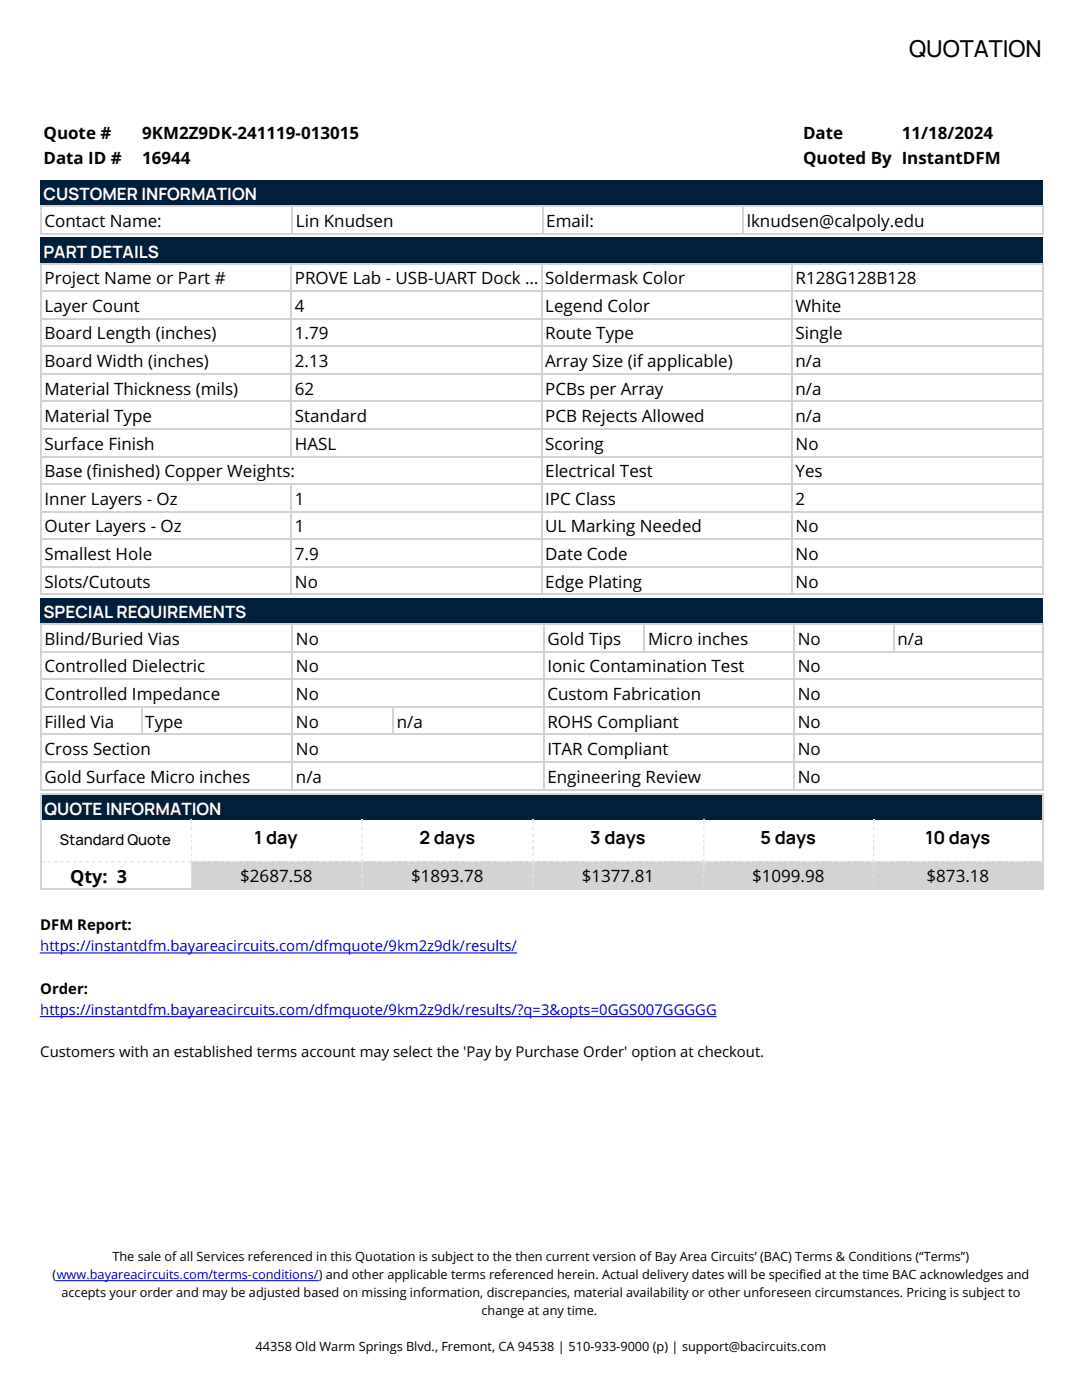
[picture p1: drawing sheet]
<svg xmlns="http://www.w3.org/2000/svg" width="216mm" height="279mm" viewBox="0 0 216 279" stroke-linecap="round" stroke-linejoin="round" font-family="sans-serif">
<defs><g id="words">
<text font-size="4.7" x="181.4" y="11.4">QUOTATION</text>
<g font-size="3.6">
<text x="50.8" y="168.5">1 day</text>
<text x="83.7" y="168.5">2 days</text>
<text x="117.8" y="168.5">3 days</text>
<text x="151.8" y="168.5">5 days</text>
<text x="184.7" y="168.5">10 days</text>
<text x="14" y="176.3">Qty: 3</text>
</g>
<g font-size="3.4">
<text x="8.7" y="27.7">Quote #</text>
<text x="28.4" y="27.7">9KM2Z9DK-241119-013015</text>
<text x="160.2" y="27.7">Date</text>
<text x="179.9" y="27.7">11/18/2024</text>
<text x="8.7" y="32.8">Data ID #</text>
<text x="28.4" y="32.8">16944</text>
<text x="160.2" y="32.8">Quoted By InstantDFM</text>
<text x="8.9" y="45.3">Contact Name:</text>
<text x="59.1" y="45.3">Lin Knudsen</text>
<text x="109" y="45.3">Email:</text>
<text x="149" y="45.3">lknudsen@calpoly.edu</text>
<text x="8.9" y="56.7">Project Name or Part #</text>
<text x="58.8" y="56.7">PROVE Lab - USB-UART Dock …</text>
<text x="108.8" y="56.7">Soldermask Color</text>
<text x="158.8" y="56.7">R128G128B128</text>
<text x="8.9" y="62.2">Layer Count</text>
<text x="58.8" y="62.2">4</text>
<text x="108.8" y="62.2">Legend Color</text>
<text x="158.8" y="62.2">White</text>
<text x="8.9" y="67.7">Board Length (inches)</text>
<text x="58.8" y="67.7">1.79</text>
<text x="108.8" y="67.7">Route Type</text>
<text x="158.8" y="67.7">Single</text>
<text x="8.9" y="73.2">Board Width (inches)</text>
<text x="58.8" y="73.2">2.13</text>
<text x="108.8" y="73.2">Array Size (if applicable)</text>
<text x="158.8" y="73.2">n/a</text>
<text x="8.9" y="78.7">Material Thickness (mils)</text>
<text x="58.8" y="78.7">62</text>
<text x="108.8" y="78.7">PCBs per Array</text>
<text x="158.8" y="78.7">n/a</text>
<text x="8.9" y="84.2">Material Type</text>
<text x="8.9" y="89.7">Surface Finish</text>
<text x="58.8" y="84.2">Standard</text>
<text x="58.8" y="89.7">HASL</text>
<text x="108.8" y="84.2">PCB Rejects Allowed</text>
<text x="108.8" y="89.7">Scoring</text>
<text x="158.8" y="84.2">n/a</text>
<text x="158.8" y="89.7">No</text>
<text x="8.9" y="95.2">Base (finished) Copper Weights:</text>
<text x="108.8" y="95.2">Electrical Test</text>
<text x="158.8" y="95.2">Yes</text>
<text x="8.9" y="100.8">Inner Layers - Oz</text>
<text x="58.8" y="100.8">1</text>
<text x="108.8" y="100.8">IPC Class</text>
<text x="158.8" y="100.8">2</text>
<text x="8.9" y="106.3">Outer Layers - Oz</text>
<text x="58.8" y="106.3">1</text>
<text x="108.8" y="106.3">UL Marking Needed</text>
<text x="158.8" y="106.3">No</text>
<text x="8.9" y="111.8">Smallest Hole</text>
<text x="58.8" y="111.8">7.9</text>
<text x="108.8" y="111.8">Date Code</text>
<text x="158.8" y="111.8">No</text>
<text x="8.9" y="117.3">Slots/Cutouts</text>
<text x="58.8" y="117.3">No</text>
<text x="108.8" y="117.3">Edge Plating</text>
<text x="158.8" y="117.3">No</text>
<text x="8.9" y="128.7">Blind/Buried Vias</text>
<text x="59.1" y="128.7">No</text>
<text x="109.2" y="128.7">Gold Tips</text>
<text x="129.3" y="128.7">Micro inches</text>
<text x="159.2" y="128.7">No</text>
<text x="179.1" y="128.7">n/a</text>
<text x="8.9" y="134.2">Controlled Dielectric</text>
<text x="59.1" y="134.2">No</text>
<text x="109.2" y="134.2">Ionic Contamination Test</text>
<text x="159.2" y="134.2">No</text>
<text x="8.9" y="139.7">Controlled Impedance</text>
<text x="59.1" y="139.7">No</text>
<text x="109.2" y="139.7">Custom Fabrication</text>
<text x="159.2" y="139.7">No</text>
<text x="8.9" y="145.2">Filled Via</text>
<text x="29" y="145.2">Type</text>
<text x="59.1" y="145.2">No</text>
<text x="79.2" y="145.2">n/a</text>
<text x="109.2" y="145.2">ROHS Compliant</text>
<text x="159.2" y="145.2">No</text>
<text x="8.9" y="150.7">Cross Section</text>
<text x="59.1" y="150.7">No</text>
<text x="109.2" y="150.7">ITAR Compliant</text>
<text x="159.2" y="150.7">No</text>
<text x="8.9" y="156.2">Gold Surface Micro inches</text>
<text x="59.1" y="156.2">n/a</text>
<text x="109.2" y="156.2">Engineering Review</text>
<text x="159.2" y="156.2">No</text>
<text x="47.9" y="176.1">$2687.58</text>
<text x="82" y="176.1">$1893.78</text>
<text x="116.1" y="176.1">$1377.81</text>
<text x="150.1" y="176.1">$1099.98</text>
<text x="184.9" y="176.1">$873.18</text>
</g>
<g font-size="3.4" fill="#fff">
<text x="8.7" y="40">CUSTOMER INFORMATION</text>
<text x="8.7" y="51.4">PART DETAILS</text>
<text x="8.7" y="123.4">SPECIAL REQUIREMENTS</text>
<text x="8.9" y="162.6">QUOTE INFORMATION</text>
</g>
<g font-size="3">
<text x="12" y="168.7">Standard Quote</text>
<text x="8" y="185.6">DFM Report:</text>
<text x="8" y="198.3">Order:</text>
<text x="8" y="211">Customers with an established terms account may select the 'Pay by Purchase Order' option at checkout.</text>
</g>
<g font-size="3" fill="#00e">
<text x="8" y="189.9">https://instantdfm.bayareacircuits.com/dfmquote/9km2z9dk/results/</text>
<text x="8" y="202.6">https://instantdfm.bayareacircuits.com/dfmquote/9km2z9dk/results/?q=3&amp;opts=0GGS007GGGGG</text>
</g>
<g font-size="2.5">
<text x="22.4" y="251.7">The sale of all Services referenced in this Quotation is subject to the then current version of Bay Area Circuits’ (BAC) Terms &amp; Conditions (“Terms”)</text>
<text x="10.5" y="255.3">(www.bayareacircuits.com/terms-conditions/) and other applicable terms referenced herein. Actual delivery dates will be specified at the time BAC acknowledges and</text>
<text x="12.3" y="258.9">accepts your order and may be adjusted based on missing information, discrepancies, material availability or other unforeseen circumstances. Pricing is subject to</text>
<text x="96.1" y="262.5">change at any time.</text>
<text x="51" y="269.7">44358 Old Warm Springs Blvd., Fremont, CA 94538 | 510-933-9000 (p) | support@bacircuits.com</text>
</g>
</g></defs>
<path d="M8 36h200.1v5.1h-200.1z" fill="#001f3c"/>
<path d="M8 41.2h200.3M8 46.7h200.3M8.1 41.1v5.7M58.3 41.1v5.7M108.3 41.1v5.7M148.3 41.1v5.7M208.2 41.1v5.7" fill="none" stroke="#d3d3d3" stroke-width=".21"/>
<path d="M8 47.4h200.1v5.1h-200.1z" fill="#001f3c"/>
<g fill="none" stroke="#d3d3d3" stroke-width=".21">
<path d="M8 52.6h200.3M8 58.1h200.3M8.1 52.5v66.2M58.1 52.5v38.7M108.1 52.5v66.2M158 52.5v66.2M208.2 52.5v66.2M8 63.6h200.3M8 69.1h200.3M8 74.6h200.3M8 80.1h200.3M8 85.6h200.3"/>
<path d="M8 91.1h200.3M8 96.6h200.3M58.1 96.5v22.2M8 102.1h200.3M8 107.6h200.3M8 113.1h200.3M8 118.6h200.3"/>
</g>
<path d="M8 119.4h200.1v5.1h-200.1z" fill="#001f3c"/>
<g fill="none" stroke="#d3d3d3" stroke-width=".21">
<path d="M8 124.6h200.3M8 130.1h200.3M8 135.6h200.3M8.1 124.5v33.2M58.3 124.5v33.2M108.5 124.5v33.2M128.6 124.5v5.7M158.4 124.5v33.2M178.3 124.5v5.7M208.2 124.5v33.2M8 141.1h200.3M8 146.6h200.3"/>
<path d="M8 152.1h200.3M8 157.6h200.3M28.3 141v5.7M78.4 141v5.7"/>
</g>
<path d="M8 158.3h200.1v5.3h-200.1z" fill="#001f3c"/>
<g fill="#d3d3d3">
<path d="M38.1 171.9h34.1v5.5h-34.1z"/>
<path d="M72.2 171.9h34.1v5.5h-34.1z"/>
<path d="M106.3 171.9h34v5.5h-34z"/>
<path d="M140.3 171.9h33.9v5.5h-33.9z"/>
<path d="M174.2 171.9h33.9v5.5h-33.9z"/>
</g>
<g fill="#e5e5e5">
<path d="M8 171.9h.3v.2h-.3z"/>
<path d="M38.1 171.9h.2v.2h-.2z"/>
</g>
<path d="M8.3 172h29.8" fill="none" stroke="#e5e5e5" stroke-width=".21" stroke-dasharray=".6 .6" stroke-linecap="butt"/>
<g fill="#e5e5e5">
<path d="M38.1 163.6h.2v.2h-.2z"/>
<path d="M38.1 171.9h.2v.2h-.2z"/>
</g>
<path d="M38.2 163.8v8.1" fill="none" stroke="#e5e5e5" stroke-width=".21" stroke-dasharray=".6 .6" stroke-linecap="butt"/>
<g fill="#e5e5e5">
<path d="M38.1 171.9h.2v.2h-.2z"/>
<path d="M72.2 171.9h.2v.2h-.2z"/>
</g>
<path d="M38.3 172h33.9" fill="none" stroke="#e5e5e5" stroke-width=".21" stroke-dasharray=".6 .6" stroke-linecap="butt"/>
<g fill="#e5e5e5">
<path d="M38.1 163.6h.2v.2h-.2z"/>
<path d="M38.1 171.9h.2v.2h-.2z"/>
</g>
<path d="M38.2 163.8v8.1" fill="none" stroke="#e5e5e5" stroke-width=".21" stroke-dasharray=".6 .6" stroke-linecap="butt"/>
<g fill="#e5e5e5">
<path d="M72.2 163.6h.2v.2h-.2z"/>
<path d="M72.2 171.9h.2v.2h-.2z"/>
</g>
<path d="M72.3 163.8v8.1" fill="none" stroke="#e5e5e5" stroke-width=".21" stroke-dasharray=".6 .6" stroke-linecap="butt"/>
<g fill="#e5e5e5">
<path d="M72.2 171.9h.2v.2h-.2z"/>
<path d="M106.3 171.9h.2v.2h-.2z"/>
</g>
<path d="M72.4 172h33.9" fill="none" stroke="#e5e5e5" stroke-width=".21" stroke-dasharray=".6 .6" stroke-linecap="butt"/>
<g fill="#e5e5e5">
<path d="M72.2 163.6h.2v.2h-.2z"/>
<path d="M72.2 171.9h.2v.2h-.2z"/>
</g>
<path d="M72.3 163.8v8.1" fill="none" stroke="#e5e5e5" stroke-width=".21" stroke-dasharray=".6 .6" stroke-linecap="butt"/>
<g fill="#e5e5e5">
<path d="M106.3 163.6h.2v.2h-.2z"/>
<path d="M106.3 171.9h.2v.2h-.2z"/>
</g>
<path d="M106.4 163.8v8.1" fill="none" stroke="#e5e5e5" stroke-width=".21" stroke-dasharray=".6 .6" stroke-linecap="butt"/>
<g fill="#e5e5e5">
<path d="M106.3 171.9h.2v.2h-.2z"/>
<path d="M140.3 171.9h.2v.2h-.2z"/>
</g>
<path d="M106.5 172h33.8" fill="none" stroke="#e5e5e5" stroke-width=".21" stroke-dasharray=".6 .6" stroke-linecap="butt"/>
<g fill="#e5e5e5">
<path d="M106.3 163.6h.2v.2h-.2z"/>
<path d="M106.3 171.9h.2v.2h-.2z"/>
</g>
<path d="M106.4 163.8v8.1" fill="none" stroke="#e5e5e5" stroke-width=".21" stroke-dasharray=".6 .6" stroke-linecap="butt"/>
<g fill="#e5e5e5">
<path d="M140.3 163.6h.2v.2h-.2z"/>
<path d="M140.3 171.9h.2v.2h-.2z"/>
</g>
<path d="M140.4 163.8v8.1" fill="none" stroke="#e5e5e5" stroke-width=".21" stroke-dasharray=".6 .6" stroke-linecap="butt"/>
<g fill="#e5e5e5">
<path d="M140.3 171.9h.2v.2h-.2z"/>
<path d="M174.2 171.9h.2v.2h-.2z"/>
</g>
<path d="M140.5 172h33.7" fill="none" stroke="#e5e5e5" stroke-width=".21" stroke-dasharray=".6 .6" stroke-linecap="butt"/>
<g fill="#e5e5e5">
<path d="M140.3 163.6h.2v.2h-.2z"/>
<path d="M140.3 171.9h.2v.2h-.2z"/>
</g>
<path d="M140.4 163.8v8.1" fill="none" stroke="#e5e5e5" stroke-width=".21" stroke-dasharray=".6 .6" stroke-linecap="butt"/>
<g fill="#e5e5e5">
<path d="M174.2 163.6h.2v.2h-.2z"/>
<path d="M174.2 171.9h.2v.2h-.2z"/>
</g>
<path d="M174.3 163.8v8.1" fill="none" stroke="#e5e5e5" stroke-width=".21" stroke-dasharray=".6 .6" stroke-linecap="butt"/>
<g fill="#e5e5e5">
<path d="M174.2 171.9h.2v.2h-.2z"/>
<path d="M208.1 171.9h.2v.2h-.2z"/>
</g>
<path d="M174.4 172h33.7" fill="none" stroke="#e5e5e5" stroke-width=".21" stroke-dasharray=".6 .6" stroke-linecap="butt"/>
<g fill="#e5e5e5">
<path d="M174.2 163.6h.2v.2h-.2z"/>
<path d="M174.2 171.9h.2v.2h-.2z"/>
</g>
<path d="M174.3 163.8v8.1" fill="none" stroke="#e5e5e5" stroke-width=".21" stroke-dasharray=".6 .6" stroke-linecap="butt"/>
<g fill="#e5e5e5">
<path d="M8 171.9h.3v.2h-.3z"/>
<path d="M38.1 171.9h.2v.2h-.2z"/>
</g>
<path d="M8.3 172h29.8" fill="none" stroke="#e5e5e5" stroke-width=".21" stroke-dasharray=".6 .6" stroke-linecap="butt"/>
<g fill="#e5e5e5">
<path d="M38.1 171.9h.2v.2h-.2z"/>
<path d="M38.1 177.4h.2v.2h-.2z"/>
</g>
<path d="M38.2 172.1v5.3" fill="none" stroke="#e5e5e5" stroke-width=".21" stroke-dasharray=".6 .6" stroke-linecap="butt"/>
<g fill="#e5e5e5">
<path d="M38.1 171.9h.2v.2h-.2z"/>
<path d="M72.2 171.9h.2v.2h-.2z"/>
</g>
<path d="M38.3 172h33.9" fill="none" stroke="#e5e5e5" stroke-width=".21" stroke-dasharray=".6 .6" stroke-linecap="butt"/>
<g fill="#e5e5e5">
<path d="M38.1 171.9h.2v.2h-.2z"/>
<path d="M38.1 177.4h.2v.2h-.2z"/>
</g>
<path d="M38.2 172.1v5.3" fill="none" stroke="#e5e5e5" stroke-width=".21" stroke-dasharray=".6 .6" stroke-linecap="butt"/>
<g fill="#e5e5e5">
<path d="M72.2 171.9h.2v.2h-.2z"/>
<path d="M72.2 177.4h.2v.2h-.2z"/>
</g>
<path d="M72.3 172.1v5.3" fill="none" stroke="#e5e5e5" stroke-width=".21" stroke-dasharray=".6 .6" stroke-linecap="butt"/>
<g fill="#e5e5e5">
<path d="M72.2 171.9h.2v.2h-.2z"/>
<path d="M106.3 171.9h.2v.2h-.2z"/>
</g>
<path d="M72.4 172h33.9" fill="none" stroke="#e5e5e5" stroke-width=".21" stroke-dasharray=".6 .6" stroke-linecap="butt"/>
<g fill="#e5e5e5">
<path d="M72.2 171.9h.2v.2h-.2z"/>
<path d="M72.2 177.4h.2v.2h-.2z"/>
</g>
<path d="M72.3 172.1v5.3" fill="none" stroke="#e5e5e5" stroke-width=".21" stroke-dasharray=".6 .6" stroke-linecap="butt"/>
<g fill="#e5e5e5">
<path d="M106.3 171.9h.2v.2h-.2z"/>
<path d="M106.3 177.4h.2v.2h-.2z"/>
</g>
<path d="M106.4 172.1v5.3" fill="none" stroke="#e5e5e5" stroke-width=".21" stroke-dasharray=".6 .6" stroke-linecap="butt"/>
<g fill="#e5e5e5">
<path d="M106.3 171.9h.2v.2h-.2z"/>
<path d="M140.3 171.9h.2v.2h-.2z"/>
</g>
<path d="M106.5 172h33.8" fill="none" stroke="#e5e5e5" stroke-width=".21" stroke-dasharray=".6 .6" stroke-linecap="butt"/>
<g fill="#e5e5e5">
<path d="M106.3 171.9h.2v.2h-.2z"/>
<path d="M106.3 177.4h.2v.2h-.2z"/>
</g>
<path d="M106.4 172.1v5.3" fill="none" stroke="#e5e5e5" stroke-width=".21" stroke-dasharray=".6 .6" stroke-linecap="butt"/>
<g fill="#e5e5e5">
<path d="M140.3 171.9h.2v.2h-.2z"/>
<path d="M140.3 177.4h.2v.2h-.2z"/>
</g>
<path d="M140.4 172.1v5.3" fill="none" stroke="#e5e5e5" stroke-width=".21" stroke-dasharray=".6 .6" stroke-linecap="butt"/>
<g fill="#e5e5e5">
<path d="M140.3 171.9h.2v.2h-.2z"/>
<path d="M174.2 171.9h.2v.2h-.2z"/>
</g>
<path d="M140.5 172h33.7" fill="none" stroke="#e5e5e5" stroke-width=".21" stroke-dasharray=".6 .6" stroke-linecap="butt"/>
<g fill="#e5e5e5">
<path d="M140.3 171.9h.2v.2h-.2z"/>
<path d="M140.3 177.4h.2v.2h-.2z"/>
</g>
<path d="M140.4 172.1v5.3" fill="none" stroke="#e5e5e5" stroke-width=".21" stroke-dasharray=".6 .6" stroke-linecap="butt"/>
<g fill="#e5e5e5">
<path d="M174.2 171.9h.2v.2h-.2z"/>
<path d="M174.2 177.4h.2v.2h-.2z"/>
</g>
<path d="M174.3 172.1v5.3" fill="none" stroke="#e5e5e5" stroke-width=".21" stroke-dasharray=".6 .6" stroke-linecap="butt"/>
<g fill="#e5e5e5">
<path d="M174.2 171.9h.2v.2h-.2z"/>
<path d="M208.1 171.9h.2v.2h-.2z"/>
</g>
<path d="M174.4 172h33.7" fill="none" stroke="#e5e5e5" stroke-width=".21" stroke-dasharray=".6 .6" stroke-linecap="butt"/>
<g fill="#e5e5e5">
<path d="M174.2 171.9h.2v.2h-.2z"/>
<path d="M174.2 177.4h.2v.2h-.2z"/>
</g>
<path d="M174.3 172.1v5.3" fill="none" stroke="#e5e5e5" stroke-width=".21" stroke-dasharray=".6 .6" stroke-linecap="butt"/>
<path d="M8 158.4h200.3M8.1 158.3v19.3M208.2 158.3v19.3M8 177.5h200.3" fill="none" stroke="#d3d3d3" stroke-width=".21"/>
<path d="M8 190.2h95.1M8 202.9h134.9M11.2 255.6h52.3" fill="none" stroke="#00e" stroke-width=".21"/>
<use href="#words"/>
</svg>
